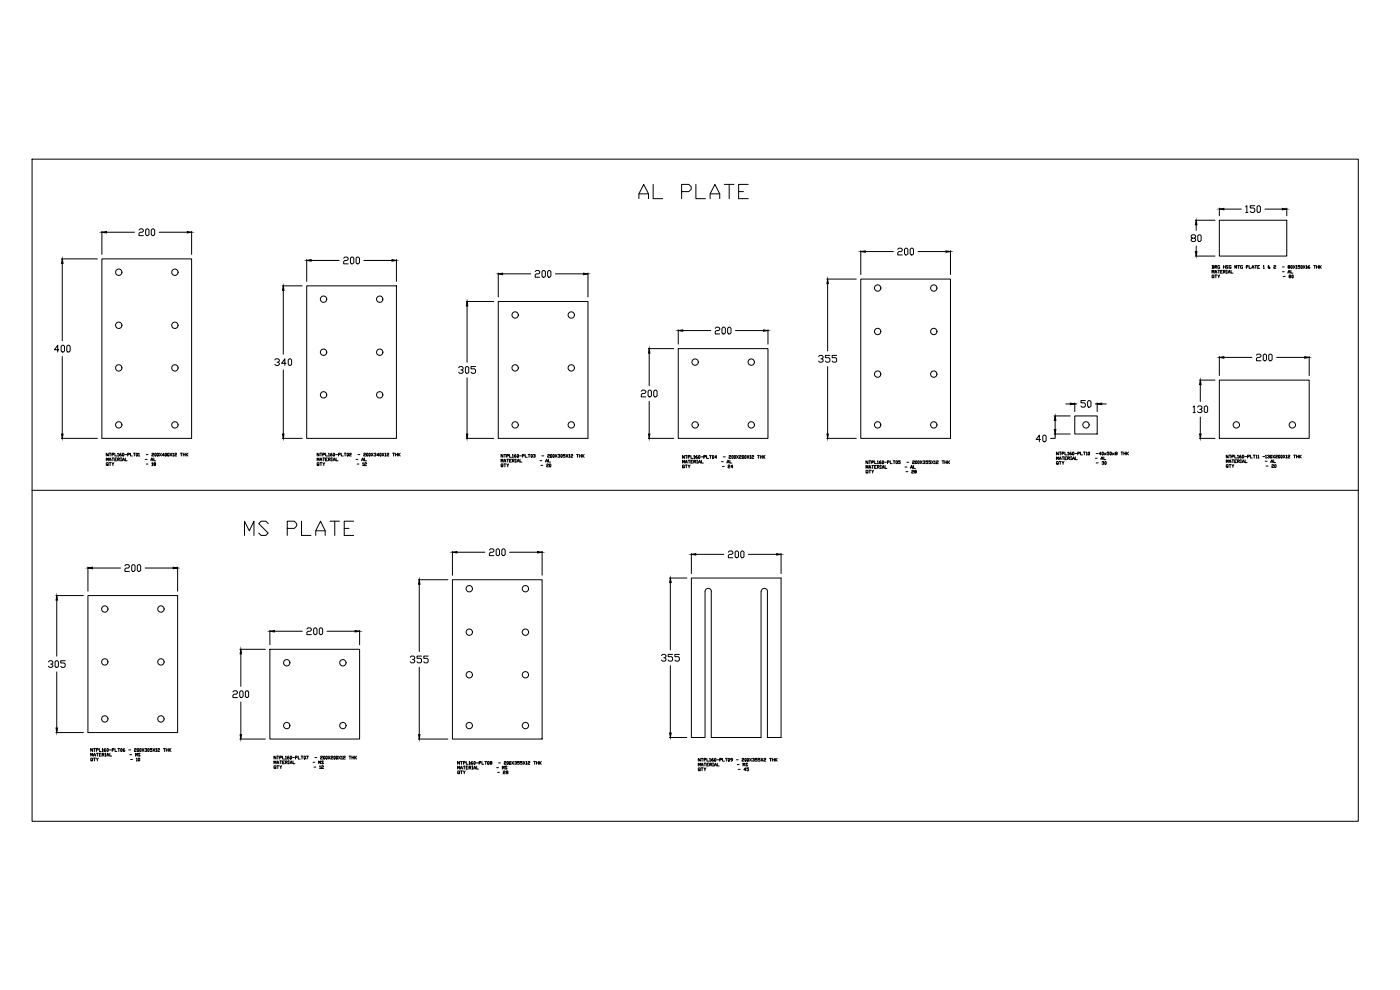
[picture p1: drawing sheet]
<svg xmlns="http://www.w3.org/2000/svg" width="420mm" height="297mm" viewBox="0 0 420 297" stroke-linecap="round" stroke-linejoin="round" font-family="sans-serif">
<defs><g id="words">
<g font-size="7.9">
<text x="190.5" y="60.7">AL PLATE</text>
<text x="72.3" y="161.9">MS PLATE</text>
</g>
</g></defs>
<!-- layer: 0 -->
<g fill="none" stroke="#000" stroke-width=".3">
<path d="M9.6 47.8h398v198.6h-398zM18.4 77.7h10.8M18.7 79v23.2M30.6 77.7h26.9v53.8h-26.9zM30.6 69.4v6.9M31.9 69.7h8.5M41.7 69l.4-.3h.6l.3 .3v.3l-.3 .4h-.6l-.4 .3v.7h1.3M43.7 69l.3-.3h.4l.3 .3v1.4l-.3 .3h-.4l-.3-.3zM45.4 69l.3-.3h.4l.3 .3v1.4l-.3 .3h-.4l-.3-.3zM47.8 69.7h8.4M57.5 69.4v6.9M92 77.9v6.5"/>
<path d="M93.4 78.1h8.4M103.1 77.5l.4-.4h.7l.3 .4v.3l-.3 .3h-.7l-.4 .4v.7h1.4M105.2 77.5l.3-.4h.3l.4 .4v1.3l-.4 .4h-.3l-.3-.4zM106.9 77.5l.3-.4h.3l.4 .4v1.3l-.4 .4h-.3l-.3-.4zM109.2 78.1h8.4M119 77.9v6.5M258.3 75.2v7.2M259.7 75.5h8.4M269.4 74.8l.4-.3h.6l.4 .3v.3l-.4 .4h-.6l-.4 .3v.7h1.4M271.5 74.8l.3-.3h.3l.4 .3v1.4l-.4 .3h-.3l-.3-.3zM273.5 74.5h.3l.4 .3v1.4l-.4 .3h-.3l-.4-.3v-1.4zM275.5 75.5h8.4"/>
<path d="M285.3 75.2v7.2M357.8 71.5l-.3-.4v-.3l.3-.4h.7l.3 .4v.3l-.3 .4h-.7l-.3 .3v.3l.3 .4h.7l.3-.4v-.3l-.3-.3M358.7 66.1h5.9M358.7 76.8h5.9M359 67.4v1.7M359 73.8v1.7M359.5 70.8l.3-.4h.3l.4 .4v1.3l-.4 .4h-.3l-.3-.4zM363.7 79.7l.6 .1-.1 .3M363.9 79.7v.8M365.9 66.1h20.3v10.7h-20.3zM365.9 62.4v2.3M366 79.7l-.5 .1 .1 .7h.4l-.1-.4"/>
<path d="M367.2 79.7v.8M367.3 62.7h5.2M367.8 79.7v.8M368.6 79.8h-.6l.6 .6h-.6M369.5 79.7l-.6 .1 .1 .7h.5l-.2-.4M371.4 79.7h.6M371.7 79.7v.8M372.9 79.7l-.6 .1v.6l.6 .1v-.4h-.2M373.9 62.1l.3-.4v2.1M373.9 63.8h.6M374.9 79.7v.8h.5M376.6 61.7h-1.4v.7h1l.4 .3v.7l-.4 .4h-.6l-.4-.4"/>
<path d="M376.6 79.7h.6M376.9 79.7v.8M377.2 62.1l.4-.4h.3l.4 .4v1.3l-.4 .4h-.3l-.4-.4zM378 79.7h-.5v.8h.5M379.2 79.8l.1-.1v.8M379.6 62.7h5.2M382.3 79.8h.6l-.6 .4v.3h.6M386.2 62.4v2.3M387.4 79.8h.4l-.1 .7-.3-.1zM388.1 79.7l.6 .8M388.7 79.7l-.6 .8M389 79.8l.1-.1v.8"/>
<path d="M390.1 79.7h-.5v.3l.5 .1-.1 .4-.4-.1M390.4 79.8h.4l-.1 .7-.3-.1zM391.1 79.7l.6 .8M391.7 79.7l-.6 .8M392 79.8l.1-.1v.8M393 79.7l-.5 .3v.4l.5 .1v-.4h-.5M394.3 79.7h.5M394.6 79.7v.8M395.1 79.7v.8M395.7 79.7v.8M396 79.7v.8M396.6 79.7l-.6 .4"/>
<path d="M84.7 85.8h6M85 87.1v19.2M92 85.8h27v45.7h-27zM139.9 90.5h8.3M140.2 91.8v16.9M149.5 90.5h27v41h-27zM149.5 81.9v7.2M150.8 82.2h8.5M160.6 81.5l.4-.3h.6l.4 .3v.3l-.4 .4h-.6l-.4 .3v.7h1.4M162.7 81.5l.3-.3h.3l.4 .3v1.3l-.4 .4h-.3l-.3-.4zM164.4 81.5l.3-.3 .6 .3v1.3l-.3 .4-.6-.4zM166.7 82.2h8.4"/>
<path d="M176.5 81.9v7.2M203.6 98.9v4.4M204.9 99.2h8.4M214.6 98.5l.4-.3h.7l.3 .3v.3l-.3 .4h-.7l-.4 .3v.7h1.4M216.7 98.5l.3-.3h.4l.3 .3v1.4l-.3 .3h-.4l-.3-.3zM218.4 98.5l.3-.3h.3l.4 .3v1.4l-.4 .3h-.3l-.3-.3zM220.7 99.2h8.4M230.5 98.9v4.4M248.1 83.7h8.9M248.4 85.1v20.2M258.3 83.7h27v47.8h-27zM363.7 82v-.9l.3 .6 .3-.6v.9"/>
<path d="M363.9 80.1l.4 .3-.6 .1M364 83.1v.3l-.3-.2 .2-.7 .4 .2-.1 .5 .1 .2M364.6 80.1h.5l.1-.3-.6-.1v.8M364.6 82l.3-.9 .3 .9M364.6 81.7h.6M364.6 82.5h.6M364.8 80.1l.4 .4M364.9 82.5v.9M365.5 82.5l.3 .9M365.5 81.1h.5M365.8 81.1v.9M366 82.5l-.2 .4"/>
<path d="M366.3 81.5h.3M366.9 81.1h-.6v.9h.6M367.2 81.5h.4l.2-.3-.6-.1v.9M367.2 80.1h.6M367.3 81.5l.5 .5M368 81.1h.3M368 82h.3M368.2 81.1v.9M368.6 82l.3-.9 .3 .9M368.6 81.7h.6M369.5 81.1v.9h.5M370.6 80.5v-.8l.3 .5 .3-.5v.8"/>
<path d="M374 80.1h.5l.1-.3-.6-.1v.8M375.7 80.5l.3-.8 .3 .8M375.7 80.2h.6M377.5 80.1h.2M379.2 80.5h.2M381.1 80.2l-.3 .3-.2-.1 .2-.4-.1-.3-.1 .3 .5 .5M384.9 80.1h.5M384.9 81.5h.5M385.1 82.9h.6M386.6 82l.3-.9 .3 .9M386.6 81.7h.6M386.7 80.1v-.4h.3l.2 .3-.5 .1-.1 .3 .4 .1 .2-.1-.2-.3"/>
<path d="M387 82.9v-.4h.3l.1 .3-.4 .1-.1 .3 .4 .2v-.5M387.4 81.1v.9h.6M387.8 82.5l.3 .2-.1 .7-.3-.2zM389 80.5h.3M392 80.5h.3M395.1 80.1h.6M396.1 80.1l.5 .4M17.7 104.9h-1.3l.9-1.3v2M18.3 103.9l.4-.3h.3l.4 .3v1.4l-.4 .3h-.3l-.4-.3zM18.7 107v23.2M20 103.9l.4-.3h.3l.4 .3v1.4l-.4 .3h-.3l-.4-.3zM82.5 108l.3-.3h.7l.3 .3v.3l-.3 .4h-.3"/>
<path d="M83.5 108.7l.3 .3-.3 .6h-.7l-.3-.3M85 111v19.2M85.8 109h-1.3l1-1.3v1.9M86.5 108l.3-.3h.4l.3 .3v1.3l-.3 .3h-.4l-.3-.3zM137.6 110.3l.4-.3h.7l.3 .3v.4l-.3 .3h-.4M138.7 111l.3 .3v.4l-.3 .3h-.7l-.4-.3M139.7 110.3l.3-.3h.3l.4 .3v1.4l-.4 .3h-.3l-.3-.3zM140.2 113.4v16.8M142.7 110h-1.3v.7h1l.3 .3v.7l-.3 .3h-.7l-.3-.3M192.5 117.4l.3-.3h.7l.3 .3v.3l-.3 .4h-.7l-.3 .3v.7h1.3M194.5 117.4l.3-.3h.4l.3 .3v1.3l-.3 .4h-.4l-.3-.4zM194.6 104.6h7.6"/>
<path d="M194.8 106v9.7M196.2 117.4l.3-.3h.4l.3 .3v1.3l-.3 .4h-.4l-.3-.4zM203.6 104.6h26.9v26.9h-26.9zM245.7 107l.3-.4h.7l.3 .4v.3l-.3 .4h-.3M246.7 107.7l.3 .3v.3l-.3 .4h-.7l-.3-.4M248.4 110v20.2M249.1 106.6h-1.4v.7h1l.4 .4v.6l-.4 .4h-.7l-.3-.4M251.1 106.6h-1.4v.7h1.1l.3 .4v.6l-.3 .4h-.7l-.4-.4M360 114h4.6M360.2 115.4v5M365.9 114h27v17.5h-27zM365.9 107v5.7"/>
<path d="M367.3 107.2h8.4M377.1 106.6l.3-.3h.7l.3 .3v.3l-.3 .3h-.7l-.3 .4v.6h1.3M379.1 106.6l.3-.3 .7 .3v1.3l-.3 .3h-.4l-.3-.3zM380.8 106.6l.3-.3 .7 .3v1.3l-.4 .3h-.3l-.3-.3zM383.1 107.2h8.5M392.9 107v5.7M18.4 131.5h10.8M31.9 138.3v-.9l.3 .6 .3-.6v.9M32.2 139.4l.1 .1-.2 .2-.2-.7 .4-.2 .2 .9M32.5 136v.8l-.6-.8v.8M32.7 138.3l.3-.9 .3 .9M32.7 136h.6"/>
<path d="M32.7 138h.6M32.7 138.8h.6M33 136v.8M33 138.8v.9M33.6 136.4h.5l.1-.3-.6-.1v.8M33.6 138.8l.3 .9M33.6 137.4h.6M33.9 137.4v.9M34.2 138.8l-.3 .4M34.5 136v.8h.5M34.5 137.8h.3M35 137.4h-.5v.9h.5"/>
<path d="M35.3 136.1l.1-.1v.8M35.3 137.8h.4l.2-.3-.6-.1v.9M35.3 136.8h.3M35.4 137.8l.5 .5M36.2 137.4h.3M36.2 138.3h.3M36.3 136l-.4 .3v.4l.4 .1v-.4h-.4M36.3 137.4v.9M36.8 136.1h.4l-.2 .7-.2-.1zM36.8 138.3l.2-.9 .3 .9M36.8 138h.5M37.4 136.4h.6"/>
<path d="M37.6 137.4v.9h.6M38.3 136.4h.4l.2-.3-.6-.1v.8M39.2 136v.8h.5M40 136h.6M40.3 136v.8M40.9 136.1h.4l-.1 .7-.3-.1zM41.6 136.1l.1-.1v.8M41.6 136.8h.3M43.6 137.8h.6M43.9 136.4h.5M43.9 139.2h.5M45.3 138.3l.3-.9 .3 .9"/>
<path d="M45.3 138h.6M45.6 136.1h.6l-.6 .5v.2h.6M45.6 139l.1-.2v.9M45.6 139.7h.3M46.2 137.4v.9h.5M46.3 139.2l-.1-.2 .4-.2 .1 .3-.5 .3 .1 .3 .4-.2-.1-.3M46.5 136.1h.4l-.2 .7-.2-.1zM47.1 136.1h.5l-.2 .7-.3-.1zM47.9 136l.5 .8M48.4 136l-.5 .8M49.3 136.6h-.6l.5-.6v.8M49.7 136l.3 .1-.2 .7-.2-.1z"/>
<path d="M50.3 136.1h.4l-.1 .7-.3-.1zM51 136l.6 .8M51.6 136l-.6 .8M51.9 136.1l.1-.1v.8M51.9 136.8h.2M52.4 136.1h.6l-.6 .5v.2h.6M54.1 136h.6M54.4 136v.8M55 136.4h.6M55 136v.8M55.6 136v.8M55.9 136v.8"/>
<path d="M56 136.4l.4 .4M56.4 136l-.5 .4M84.7 131.5h6M95.2 138.3v-.9l.2 .6 .3-.6v.9M95.4 139.4l.2 .1-.3 .2-.1-.7 .4-.2 .1 .9M95.7 136v.8l-.5-.8v.8M96 138.3l.3-.9 .3 .9M96 136h.6M96 138h.6M96 138.8h.6M96.3 136v.8M96.3 138.8v.9"/>
<path d="M96.9 136.4h.4l.2-.3-.6-.1v.8M96.9 138.8l.3 .9M96.9 137.4h.6M97.2 137.4v.9M97.5 138.8l-.3 .4M97.7 136v.8h.6M97.7 137.8h.3M98.3 137.4h-.6v.9h.6M98.6 136.1l.1-.1v.8M98.6 137.8h.4l.2-.3-.6-.1v.9M98.6 136.8h.3M98.7 137.8l.5 .5"/>
<path d="M99.5 137.4h.2M99.5 138.3h.2M99.6 136l-.4 .3v.4l.4 .1v-.4h-.4M99.6 137.4v.9M100 136.1h.4l-.1 .7-.3-.1zM100 138.3l.3-.9 .3 .9M100 138h.6M100.7 136.4h.6M100.9 137.4v.9h.5M101.6 136.4h.4l.2-.3-.6-.1v.8M102.4 136v.8h.6M103.3 136h.6"/>
<path d="M103.6 136v.8M104.2 136.1h.4l-.1 .7-.3-.1zM104.9 136.1h.5l-.5 .5v.2h.5M106.9 137.8h.5M107.2 139.2h.5M107.4 136.4h.6M108.6 138.3l.3-.9 .2 .9M108.6 138h.5M108.9 139l.1-.2v.9M108.9 139.7h.2M109.1 136.1h.6l-.6 .5v.2h.6M109.4 137.4v.9h.6"/>
<path d="M109.4 139l.5-.2 .1 .3-.6 .3v.3h.6M110 136.1h.4l-.1 .7-.3-.1zM110.7 136.1h.4l-.1 .7-.3-.1zM111.4 136l.6 .8M112 136l-.6 .8M112.3 136.1h.5l-.3 .3M112.7 136.4v.4l-.4-.1M113.7 136.6h-.6l.5-.6v.8M114 136.1h.4l-.1 .7-.3-.1zM114.7 136l.5 .8M115.2 136l-.5 .8M115.5 136.1l.2-.1v.8"/>
<path d="M115.5 136.8h.3M116.1 136.1h.6l-.6 .5v.2h.6M117.8 136h.6M118.1 136v.8M118.7 136.4h.6M118.7 136v.8M119.3 136v.8M119.5 136v.8M119.7 136.4l.4 .4M120.1 136l-.6 .4M139.9 131.5h8.3M150.4 138.6v-.8l.2 .5 .3-.5v.8"/>
<path d="M150.6 139.8l.2 .1-.3 .2-.1-.7 .4-.2 .1 .9M150.9 136.4v.8l-.5-.8v.8M151.2 138.6l.3-.8 .3 .8M151.2 136.4h.6M151.2 138.3h.6M151.2 139.2h.6M151.5 136.4v.8M151.5 139.2v.9M152.1 136.8h.4l.2-.3-.6-.1v.8M152.1 139.2l.3 .9M152.1 137.8h.6M152.4 137.8v.8"/>
<path d="M152.7 139.2l-.3 .4M152.9 136.4v.8h.6M152.9 138.2h.3M153.5 137.8h-.6v.8h.6M153.8 136.5l.1-.1v.8M153.8 138.2h.4l.2-.3-.6-.1v.8M153.8 137.2h.3M153.9 138.2l.5 .4M154.7 137.8h.2M154.7 138.6h.2M154.8 136.4l-.4 .3v.4h.5l-.1-.3h-.4M154.8 137.8v.8"/>
<path d="M155.2 136.5h.4l-.1 .7-.3-.1zM155.2 138.6l.3-.8 .3 .8M155.2 138.3h.6M155.9 136.8h.6M156.1 137.8v.8h.5M156.8 136.8h.4l.2-.3-.6-.1v.8M157.6 136.4v.8h.6M158.5 136.4h.6M158.8 136.4v.8M159.4 136.5h.4l-.1 .7-.3-.1zM160.1 136.5h.5l-.3 .3M160.5 136.8v.4l-.4-.1"/>
<path d="M162.1 138.2h.5M162.3 139.6h.6M162.6 136.8h.6M163.8 138.6l.3-.8 .3 .8M163.8 138.3h.6M164.1 139.4l.4-.2 .1 .3-.4 .1-.1 .5h.5M164.4 136.5h.5l-.1 .3-.4 .1v.3h.5M164.6 137.8v.8h.6M165 139.2l.3 .2-.1 .7-.3-.2zM165.2 136.5h.4l-.1 .7-.3-.1zM165.9 136.5h.4l-.1 .7-.3-.1zM166.6 136.4l.6 .8"/>
<path d="M167.2 136.4l-.6 .8M167.5 136.5h.5l-.3 .3M167.9 136.8v.4l-.4-.1M168.5 136.4l.3 .1-.2 .7-.3-.1zM169.6 136.4h-.5v.3l.5 .1-.1 .4-.4-.1M169.9 136.4l.5 .8M170.4 136.4l-.5 .8M170.7 136.5l.2-.1v.8M170.7 137.2h.3M171.3 136.5h.6l-.1 .3-.5 .1v.3h.6M173 136.4h.6M173.3 136.4v.8"/>
<path d="M173.9 136.8h.6M173.9 136.4v.8M174.5 136.4v.8M174.7 136.4v.8M174.9 136.8l.4 .4M175.3 136.4l-.6 .4M194.6 131.5h7.6M194.8 120.4v9.8M204.8 138.9v-.8l.3 .6 .3-.6v.8M205.4 136.7v.8l-.6-.8v.8M205.7 138.9l.3-.8 .2 .8M205.7 138.7h.5"/>
<path d="M205.7 136.7h.5M205.7 139.5h.5M206 136.7v.8M206 139.5v.9M206.5 137.1h.4l.2-.3-.6-.1v.8M206.5 139.5l.3 .9M206.5 138.1h.6M206.8 138.1v.8M207.1 139.5l-.3 .5M207.4 136.7v.8h.6M207.4 138.5h.3M208 138.1h-.6v.8h.6"/>
<path d="M208.2 136.8l.2-.1v.8M208.2 138.5h.5l.1-.3-.6-.1v.8M208.2 137.5h.3M208.4 138.5l.4 .4M209.1 138.1h.3M209.1 138.9h.3M209.2 136.7l-.4 .2v.5l.4 .1v-.4h-.4M209.2 138.1v.8M209.6 138.9l.3-.8 .3 .8M209.6 138.7h.6M209.8 136.7l.3 .1-.2 .7-.3-.1zM210.4 137.1h.5"/>
<path d="M210.5 138.1v.8h.6M211.2 137.1h.4l.2-.3-.6-.1v.8M212.1 136.7v.8h.6M213 136.7h.5M213.2 136.7v.8M213.9 136.7l.3 .1-.1 .7-.3-.1zM215.1 137.2h-.6l.4-.5v.8M216.5 138.5h.6M216.8 140h.6M217.1 137.1h.5M218.2 138.9l.3-.8 .3 .8M218.2 138.7h.6"/>
<path d="M218.5 139.7h.5l-.1 .3-.4 .1v.3h.5M218.8 136.8l.4-.1 .1 .2-.4 .2-.1 .4h.5M219 138.1v.8h.6M219.8 136.7l.3 .1-.2 .7-.3-.1zM220.5 136.7l.3 .1-.2 .7-.2-.1zM221 136.7l.6 .8M221.6 136.7l-.6 .8M221.9 136.8l.4-.1 .2 .2-.4 .2-.2 .4h.6M222.9 136.7l.3 .1-.1 .7-.3-.1zM223.6 136.7l.3 .1-.2 .7-.2-.1zM224.2 136.7l.6 .8M224.8 136.7l-.6 .8"/>
<path d="M225.1 136.8l.1-.1v.8M225.1 137.5h.2M225.6 136.8l.2-.1 .4 .1-.6 .4v.3h.6M227.3 136.7h.6M227.6 136.7v.8M228.2 137.1h.5M228.2 136.7v.8M228.7 136.7v.8M229 136.7v.8M229.2 137.1l.4 .4M229.6 136.7l-.6 .4M248.1 131.5h8.9"/>
<path d="M260.5 138.3v.8l-.6-.8v.8M260.8 138.3h.5M261 138.3v.8M261.6 138.7h.5l.1-.3-.6-.1v.8M261.6 139.7h.6M261.9 139.7v.8M262.5 138.3v.8h.5M263 139.7h-.5v.8h.5M263.3 138.4l.2-.1v.8M263.3 139.1h.3M264.2 139.7h.3M264.3 138.3l-.4 .3v.4l.4 .1v-.4h-.4"/>
<path d="M264.3 139.7v.8M264.9 138.3l.3 .1-.1 .7-.3-.1zM265.5 138.7h.5M265.6 139.7v.8h.6M266.3 138.7h.5l.1-.3-.6-.1v.8M267.2 138.3v.8h.6M268 138.3h.6M268.3 138.3v.8M268.9 138.4h.4l-.1 .7-.3-.1zM270.2 138.3h-.6v.3l.6 .1-.2 .4-.4-.1M272.2 138.7h.5M273.9 138.4h.6l-.6 .4v.3h.6"/>
<path d="M274.2 139.7v.8h.5M274.7 138.4h.5l-.2 .7-.3-.1zM275.4 138.4h.5l-.2 .7-.3-.1zM276.2 138.3l.5 .8M276.7 138.3l-.5 .8M277 138.4h.6l-.3 .3M277.4 138.7l.2 .1-.2 .3-.4-.1M278.4 138.3h-.5v.3l.5 .1-.1 .4-.4-.1M279.3 138.3h-.6v.3l.6 .1-.1 .4-.5-.1M279.6 138.3l.5 .8M280.1 138.3l-.5 .8M280.4 138.4l.2-.1v.8"/>
<path d="M280.4 139.1h.3M281 138.4h.6l-.2 .3-.4 .1v.3h.6M282.7 138.3h.6M283 138.3v.8M283.6 138.7h.6M283.6 138.3v.8M284.2 138.3v.8M284.4 138.3v.8M284.6 138.7l.4 .4M285 138.3l-.6 .4M312.3 131.9h-1.3l.9-1.3v1.9M312.9 130.9l.4-.3h.3l.4 .3v1.3l-.4 .3h-.3l-.4-.3z"/>
<path d="M316.4 124.8h4.8M316.4 130.2h4.8M316.7 130.2v1.3h-1.4M316.7 126.2v2.7M317 137.9v-.8l.3 .5 .3-.5v.8M317.3 139.1l.2 .1-.3 .1-.2-.7 .5-.1 .1 .8M317.6 135.6v.9l-.6-.9v.9M317.9 137.9l.3-.8 .2 .8M317.9 138.5h.5M317.9 135.6h.5M317.9 137.6h.5M318.2 135.6v.9"/>
<path d="M318.2 138.5v.8M318.7 136.1h.5l.1-.3-.6-.2v.9M318.7 138.5l.3 .8M318.7 137.1h.6M319 137.1v.8M319.3 138.5l-.3 .4M319.6 135.6v.9h.6M319.6 137.5h.3M319.8 121.2h1.4M320.2 137.1h-.6v.8h.6M320.4 135.8l.2-.2v.9M320.4 137.5h.5l.1-.3-.6-.1v.8"/>
<path d="M320.4 136.5h.3M320.6 137.5l.4 .4M321.3 137.1h.3M321.3 137.9h.3M321.5 135.6l-.5 .3v.5h.6l-.1-.3h-.5M321.5 137.1v.8M321.9 135.8h.4l-.1 .7-.3-.1zM321.9 137.9l.3-.8 .3 .8M321.9 137.6h.6M322.6 124.8h6.7v5.4h-6.7zM322.6 120.9v2.6M322.6 121.2h.5"/>
<path d="M322.6 136.1h.5M322.7 137.1v.8h.6M323.4 136.1h.5l.1-.3-.6-.2v.9M324.3 135.6v.9h.6M325.2 135.6h.5M325.4 135.6v.9M325.7 120.2h-1.3v.7h1l.3 .3v.6l-.3 .4h-.6l-.4-.4M326 135.8l.2-.2v.9M326 136.5h.3M326.4 120.5l.3-.3h.4l.3 .3v1.3l-.3 .4h-.4l-.3-.4zM326.6 135.8h.4l-.1 .7-.3-.1zM328.7 137.5h.6"/>
<path d="M328.8 121.2h.5M329 136.1h.6M329 138.9h.6M329.3 120.9v2.6M330.4 136.2h-.5l.4-.6v.9M330.4 137.9l.3-.8 .3 .8M330.4 137.6h.6M330.6 121.2h1.4M330.7 135.8h.4l-.1 .7-.3-.1zM330.7 138.6l.4-.1 .2 .3-.3 .1M331.1 138.9v.4l-.4-.1M331.3 137.1v.8h.6"/>
<path d="M331.4 135.9l.6 .6M331.7 138.5l.3 .1-.1 .7-.3-.1zM332 135.9l-.6 .6M332.8 135.6h-.5v.3l.5 .2-.1 .4-.4-.1M333.1 135.8h.5l-.2 .7-.3-.1zM333.9 135.9l.5 .6M334.4 135.9l-.5 .6M334.9 136.1l-.2-.2 .2-.3 .4 .2-.6 .4 .2 .3 .4-.1-.2-.3M336.4 135.6h.6M336.7 135.6v.9M337.3 136.1h.5M337.3 135.6v.9"/>
<path d="M337.8 135.6v.9M338.1 135.6v.9M338.3 136.1l.4 .4M338.7 135.6l-.6 .5M358.1 122.1l.3-.3v2M358.1 123.8h.6M359.4 122.1l.3-.3h.7l.3 .3v.4l-.3 .3h-.3M360 131.5h4.6M360.2 125.1v5.1M360.4 122.8l.3 .3v.4l-.3 .3h-.7l-.3-.3M361.4 122.1l.4-.3h.3l.3 .3v1.4l-.3 .3-.7-.3zM368 138.8v-.8l.3 .6 .3-.6v.8"/>
<path d="M368.3 140l.1 .1-.3 .2-.1-.8 .4-.1 .2 .9M368.6 136.6v.8l-.6-.8v.8M368.9 138.8l.3-.8 .2 .8M368.9 136.6h.5M368.9 138.6h.5M368.9 139.4h.5M369.2 136.6v.8M369.2 139.4v.9M369.7 137h.4l.2-.3-.6-.1v.8M369.7 139.4l.3 .9M369.7 138h.6M370 138v.8"/>
<path d="M370.3 139.4l-.3 .4M370.6 136.6v.8h.6M370.6 138.4h.3M371.2 138h-.6v.8h.6M371.4 136.7l.2-.1v.8M371.4 138.4h.4l.2-.3-.6-.1v.8M371.4 137.4h.3M371.6 138.4l.4 .4M372.3 138h.2M372.3 138.8h.2M372.4 136.6l-.4 .2v.4l.4 .2v-.4h-.4M372.4 138v.8"/>
<path d="M372.8 136.7h.5l-.2 .7-.3-.2zM372.8 138.8l.3-.8 .3 .8M372.8 138.6h.6M373.6 137h.5M373.7 138v.8h.6M374.4 137h.4l.2-.3-.6-.1v.8M375.3 136.6v.8h.5M376.1 136.6h.6M376.4 136.6v.8M377 136.7l.1-.1v.8M377 137.4h.2M377.5 136.7l.2-.1v.8"/>
<path d="M377.5 137.4h.3M379 137h.5M379.7 138.4h.6M379.8 136.7l.2-.1v.8M379.8 137.4h.3M380 139.8h.5M380.4 136.7h.6l-.3 .3M380.8 137v.4l-.4-.2M381.3 136.7h.4l-.2 .7-.2-.2zM381.4 138.8l.3-.8 .3 .8M381.4 138.6h.6M381.7 139.5h.5l-.1 .3-.4 .2v.3h.5"/>
<path d="M382 136.6l.5 .8M382.2 138v.8h.6M382.5 139.5h.5l-.2 .8-.3-.2zM382.5 136.6l-.5 .8M382.8 136.7h.6l-.1 .3-.5 .1v.3h.6M383.7 136.7h.4l-.1 .7-.3-.2zM384.4 136.7h.4l-.1 .7-.3-.2zM385.1 136.6l.6 .8M385.7 136.6l-.6 .8M386 136.7l.1-.1v.8M386 137.4h.3M386.5 136.7h.6l-.6 .4v.3h.6"/>
<path d="M388.3 136.6h.5M388.5 136.6v.8M389.1 137h.6M389.1 136.6v.8M389.7 136.6v.8M389.9 136.6v.8M390.1 137l.4 .4M390.5 136.6l-.6 .4M9.6 147.1h398M205.1 140.1l.1 .2-.3 .1-.1-.7 .4-.2 .2 .9M219.9 140.1h-.6l.5-.6v.9M259.9 140.5v-.8l.3 .6 .3-.6v.8"/>
<path d="M260.2 141.7v.2l-.3-.1v-.5l.4-.2 .2 .8M260.8 140.5l.2-.8 .3 .8M260.8 140.3h.5M260.8 141.1h.5M261 141.1v.8M261.6 141.1l.3 .8M262.2 141.1l-.3 .4M262.5 140.1h.3M263.3 140.1h.5l.1-.3-.6-.1v.8M263.5 140.1l.4 .4M264.2 140.5h.3M264.8 140.5l.3-.8 .2 .8"/>
<path d="M264.8 140.3h.5M271.6 140.1h.6M271.9 141.5h.6M273.3 140.5l.3-.8 .3 .8M273.3 140.3h.6M273.6 141.3l.4-.2 .2 .3-.5 .1-.1 .4h.6M274.6 141.5v-.4h.3l.1 .3-.4 .1-.1 .3 .4 .1v-.4M16.8 178.7h8.2M26.4 178.7h26.9v41.1h-26.9zM26.4 170.1v7.3M27.7 170.4h8.5M37.5 169.8l.3-.4h.7l.3 .4v.3l-.3 .3h-.7l-.3 .4v.7h1.3"/>
<path d="M39.5 169.8l.3-.4h.4l.3 .4v1.3l-.3 .4h-.4l-.3-.4zM41.2 169.8l.3-.4h.4l.3 .4v1.3l-.3 .4h-.4l-.3-.4zM43.6 170.4h8.4M53.3 170.1v7.3M125.5 173.9h8.9M125.8 175.3v20.2M135.8 173.9h26.9v47.8h-26.9zM135.8 165.4v7.2M137.1 165.7h8.4M146.9 165l.3-.3h.7l.3 .3v.4l-.3 .3h-.7l-.3 .3v.7h1.3M148.9 165l.3-.3h.4l.3 .3v1.4l-.3 .3h-.4l-.3-.3zM150.6 165l.3-.3h.4l.3 .3v1.4l-.3 .3h-.4l-.3-.3z"/>
<path d="M152.9 165.7h8.4M162.7 165.4v7.2M200.9 173.4h5.2M201.2 174.8v20.2M207.5 166.1v6M208.8 166.3h8.4M213.5 177.5v43.8h14.9v-43.8M213.5 177.5a.95 .95 0 0 0-1-1 .95 .95 0 0 0-.9 1v43.8h-4.1v-47.9h26.9v47.9h-4.1v-43.8a.93 .93 0 0 0-.9-1 .93 .93 0 0 0-1 1M218.6 165.7l.3-.4h.7l.3 .4v.3l-.3 .3h-.7l-.3 .4v.6h1.3M220.6 165.7l.4-.4h.3l.3 .4v1.3l-.3 .3h-.3l-.4-.3zM222.3 165.7l.3-.4 .7 .4v1.3l-.4 .3-.6-.3zM224.6 166.3h8.5"/>
<path d="M234.4 166.1v6M14.5 198.6l.4-.4h.7l.2 .7-.2 .4h-.4M15.6 199.3l.2 .3-.2 .6h-.7l-.4-.3M16.5 198.6l.4-.4h.3l.3 .4v1.3l-.3 .3h-.3l-.4-.3zM17 180v16.9M19.6 198.2h-1.4v.7h1l.4 .4v.6l-.4 .3h-.6l-.4-.3M72 194.8h7.6M72.3 196.2v9.8M81 194.8h26.9v26.9h-26.9zM81 189.1v4.4M82.4 189.4h8.3M92.1 188.7l.3-.3h.7l.3 .3v.4l-.3 .3h-.7l-.3 .3v.7h1.3"/>
<path d="M94.1 188.7l.4-.3h.3l.3 .3v1.4l-.3 .3h-.3l-.4-.3zM95.8 188.7l.4-.3h.3l.3 .3v1.4l-.3 .3h-.3l-.4-.3zM98.1 189.4h8.5M107.9 189.1v4.4M123.1 197.2l.4-.3h.6l.4 .3v.3l-.4 .4h-.3M124.1 197.9l.4 .3v.3l-.4 .4h-.6l-.4-.4M126.5 196.9h-1.3v.6h1l.3 .4v.6l-.3 .4h-.7l-.3-.4M128.5 196.9h-1.3v.6h1l.3 .4v.6l-.3 .4h-.7l-.3-.4M198.5 196.7l.4-.4h.6l.4 .4v.3l-.4 .4h-.3M199.5 197.4l.4 .3v.3l-.4 .4h-.6l-.4-.4M201.2 199.7v20.2M201.9 196.3h-1.4v.7h1l.4 .4v.6l-.4 .4h-.7l-.3-.4"/>
<path d="M203.9 196.3h-1.4v.7h1.1l.3 .4v.6l-.3 .4h-.7l-.4-.4M16.8 219.8h8.2M17 201.6v16.8M69.9 207.6l.3-.3h.7l.4 .3v.3l-.4 .4h-.7l-.3 .3v.7h1.4M71.9 207.6l.4-.3h.3l.4 .3v1.4l-.4 .3h-.3l-.4-.3zM72.3 210.7v9.7M73.6 207.6l.4-.3h.3l.3 .3v1.4l-.3 .3h-.3l-.4-.3zM125.8 200.2v20.2M27.2 226.9v-.9l.3 .6 .3-.6v.9M27.5 228v.3l-.3-.1 .2-.7 .4 .1-.1 .6 .1 .1M27.8 224.6v.9l-.6-.9v.9M28.1 226.9l.3-.9 .3 .9"/>
<path d="M28.1 224.6h.6M28.1 226.6h.6M28.1 227.5h.6M28.4 224.6v.9M28.4 227.5v.8M28.9 225h.5l.1-.3-.6-.1v.9M28.9 227.5l.3 .8M28.9 226h.6M29.2 226v.9M29.5 227.5l-.3 .4M29.8 224.6v.9h.6M29.8 226.4h.3"/>
<path d="M30.4 226h-.6v.9h.6M30.7 224.7l.1-.1v.9M30.7 226.4h.4l.1-.3-.5-.1v.9M30.7 225.5h.3M30.8 226.4l.4 .5M31.5 226h.3M31.5 226.9h.3M31.6 224.6l-.4 .3v.4l.4 .2 .2-.3-.6-.2M31.6 226v.9M32.1 226.9l.3-.9 .3 .9M32.1 226.6h.6M32.2 224.6l.3 .1-.1 .8-.3-.2z"/>
<path d="M32.8 225h.6M32.9 226v.9h.6M33.7 225h.4l.1-.3-.5-.1v.9M34.5 224.6v.9h.6M35.4 224.6h.5M35.7 224.6v.9M36.2 224.7l.2-.1 .2 .1-.1 .8-.3-.2zM37.4 224.6l-.5 .3v.4l.5 .2v-.5h-.5M38.6 225h.6M38.9 226.4h.6M39.2 227.9h.6M40.4 224.7l.4-.1 .1 .3-.4 .1-.1 .5h.5"/>
<path d="M40.7 226.9v-.9l.2 .6 .3-.6v.9M40.9 227.6l.2-.1v.8M40.9 228.3h.3M41.3 224.6l.3 .1-.1 .8-.3-.2zM41.5 227.6h.4l-.1 .7-.3-.1zM42.1 224.6l.2 .1-.1 .8-.3-.2zM42.1 226.1h-.6l.6 .6h-.6M42.6 224.6l.6 .9M43.2 224.6l-.6 .9M43.5 224.7l.4-.1 .1 .3-.2 .1M43.9 225v.5l-.4-.2M44.5 224.6l.3 .1-.2 .8-.3-.2z"/>
<path d="M45.6 224.6h-.5v.3l.5 .1-.1 .5-.4-.2M45.9 224.6l.6 .9M46.5 224.6l-.6 .9M46.8 224.7l.1-.1v.9M46.8 225.5h.2M47.3 224.7l.5-.1 .1 .3-.4 .1-.2 .5h.6M49 224.6h.6M49.3 224.6v.9M49.9 225h.6M49.9 224.6v.9M50.5 224.6v.9M50.8 224.6v.9"/>
<path d="M50.9 225l.4 .5M51.3 224.6l-.5 .4M72 221.7h7.6M82.2 229.2v-.9l.3 .6 .3-.6v.9M82.5 230.3l.2 .2-.2 .1-.3-.1v-.6l.5-.2 .1 .9M82.8 226.9v.9l-.6-.9v.9M83.1 229.2l.3-.9 .3 .9M83.1 226.9h.6M83.1 228.9h.6M83.1 229.7h.6M83.4 226.9v.9M83.4 229.7v.9"/>
<path d="M84 227.3h.4l.1-.3-.5-.1v.9M84 229.7l.3 .9M84 228.3h.5M84.3 228.3v.9M84.5 229.7l-.2 .5M84.8 226.9v.9h.6M84.8 228.7h.3M85.4 228.3h-.6v.9h.6M85.7 227l.1-.1v.9M85.7 228.7h.4l.1-.3-.5-.1v.9M85.7 227.8h.3M85.8 228.7l.4 .5"/>
<path d="M86.5 228.3h.3M86.5 229.2h.3M86.7 226.9l-.5 .3v.4l.5 .2v-.5h-.5M86.7 228.3v.9M87.1 229.2l.3-.9 .2 .9M87.1 228.9h.5M87.2 226.9l.3 .1-.1 .8-.3-.2zM87.8 227.3h.6M87.9 228.3v.9h.6M88.7 227.3h.4l.1-.3-.5-.1v.9M89.5 226.9v.9h.6M90.4 226.9h.5"/>
<path d="M90.6 226.9v.9M91.4 226.9l.3 .1-.2 .8-.3-.2zM91.9 226.9h.6l-.4 .9M94 228.7h.5M94.2 230.2h.6M94.5 227.3h.6M95.6 229.2v-.9l.3 .6 .3-.6v.9M95.9 229.9l.2-.2v.9M95.9 230.6h.3M96.2 227l.5-.1 .1 .3-.6 .3v.3h.6M96.5 229.9h.6l-.6 .4v.3h.6M97.1 228.4h-.6l.6 .6h-.6"/>
<path d="M97.2 226.9l.3 .1-.2 .8-.2-.2zM97.8 227l.1-.1 .3 .1-.1 .8-.3-.2zM98.5 226.9l.6 .9M99.1 226.9l-.6 .9M99.3 227l.5-.1 .1 .3-.6 .3v.3h.6M100.3 226.9l.3 .1-.1 .8-.3-.2zM101.1 226.9l.3 .1-.2 .8-.3-.2zM101.6 226.9l.6 .9M102.2 226.9l-.6 .9M102.5 227l.1-.1v.9M102.5 227.8h.3M103.1 227l.4-.1 .1 .3-.4 .1-.1 .5h.5"/>
<path d="M104.7 226.9h.6M105 226.9v.9M105.6 227.3h.6M105.6 226.9v.9M106.2 226.9v.9M106.5 226.9v.9M106.6 227.3l.4 .5M107 226.9l-.5 .4M125.5 221.7h8.9M137.3 230.8v-.9l.3 .6 .3-.6v.9M137.6 231.9v.3l-.3-.2 .2-.7 .4 .2-.1 .5 .1 .2M137.9 228.5v.8l-.6-.8v.8"/>
<path d="M138.2 230.8l.3-.9 .3 .9M138.2 228.5h.6M138.2 230.5h.6M138.2 231.3h.6M138.5 228.5v.8M138.5 231.3v.9M139.1 228.9h.4l.1-.3-.5-.1v.8M139.1 231.3l.2 .9M139.1 229.9h.5M139.3 229.9v.9M139.6 231.3l-.3 .4M139.9 228.5v.8h.6"/>
<path d="M139.9 230.3h.3M140.5 229.9h-.6v.9h.6M140.8 228.6l.1-.1v.8M140.8 230.3h.4v-.4h-.4v.9M140.8 229.3h.3M140.9 230.3l.4 .5M141.6 229.9h.3M141.6 230.8h.3M141.8 228.5l-.5 .3v.4l.5 .1v-.4h-.5M141.8 229.9v.9M142.2 228.6h.4l-.1 .7-.3-.1zM142.2 230.8l.3-.9 .3 .9"/>
<path d="M142.2 230.5h.6M142.9 228.9h.6M143.1 229.9v.9h.5M143.8 228.9h.4l.1-.3-.5-.1v.8M144.6 228.5v.8h.6M145.5 228.5h.6M145.8 228.5v.8M146.3 228.6h.4l-.1 .7-.3-.1zM147.2 228.9v-.4h.3l.1 .3-.4 .1-.2 .3 .5 .1 .1-.1-.1-.3M149 230.3h.6M149.3 231.7h.6M149.6 228.9h.6"/>
<path d="M150.8 230.8v-.9l.2 .6 .3-.6v.9M151 231.5l.2-.2 .4 .2-.6 .4v.3h.6M151.3 228.6h.6l-.6 .4v.3h.6M152 231.7v-.4h.3l.2 .3-.5 .1-.1 .3 .4 .2v-.5M152.2 228.6h.4l-.1 .7-.3-.1zM152.2 230l-.2-.1-.4 .1 .6 .6-.2 .2-.4-.2M152.9 228.6h.4l-.1 .7-.3-.1zM153.6 228.5l.5 .8M154.1 228.5l-.5 .8M154.4 228.6h.6l-.3 .3M154.9 228.9l.1 .1-.1 .3-.5-.1M155.9 228.5h-.6v.3l.6 .1-.2 .4-.4-.1"/>
<path d="M156.7 228.5h-.5v.3l.5 .1-.1 .4-.4-.1M157 228.5l.6 .8M157.6 228.5l-.6 .8M157.9 228.6l.1-.1v.8M157.9 229.3h.3M158.4 228.6h.6l-.1 .3-.5 .1v.3h.6M160.2 228.5h.5M160.5 228.5v.8M161 228.9h.6M161 228.5v.8M161.6 228.5v.8M161.9 228.5v.8"/>
<path d="M162 228.9l.4 .4M162.4 228.5l-.5 .4M200.9 221.3h5.2M209.6 229.8v-.8l.3 .5 .3-.5v.8M209.9 231l.1 .1-.3 .2-.1-.2 .1-.7 .5 .1-.2 .6 .2 .2M210.2 227.5v.9l-.6-.9v.9M210.4 229.8l.3-.8 .3 .8M210.4 227.5h.6M210.4 229.5h.6M210.4 230.4h.6M210.7 227.5v.9M210.7 230.4v.9"/>
<path d="M211.3 228h.4l.2-.3-.6-.2v.9M211.3 230.4l.3 .9M211.3 229h.6M211.6 229v.8M211.9 230.4l-.3 .4M212.1 227.5v.9h.6M212.1 229.4h.3M212.7 229h-.6v.8h.6M213 227.7l.1-.2v.9M213 229.4h.4l.2-.3-.6-.1v.8M213 228.4h.3M213.1 229.4l.5 .4"/>
<path d="M213.8 229h.3M213.8 229.8h.3M214 227.5l-.4 .3v.5l.4 .1v-.4h-.4M214 229v.8M214.4 227.7h.5l-.2 .7-.3-.1zM214.4 229.8l.3-.8 .3 .8M214.4 229.5h.6M215.2 228h.5M215.3 229v.8h.5M216 228h.4l.1-.3-.5-.2v.9M216.8 227.5v.9h.6M217.7 227.5h.6"/>
<path d="M218 227.5v.9M218.5 227.7h.5l-.2 .7-.3-.1zM219.9 228h-.5l-.1-.3h.6v.4l-.5 .3M221 228h.5M221.2 229.4h.6M221.5 230.8h.6M222.7 227.7h.5l-.5 .4v.3h.5M223 229.8v-.8l.2 .5 .3-.5v.8M223.5 227.7h.5l-.2 .7-.3-.1zM223.8 231h-.6l.5-.6v.9M224.3 227.7h.4l-.1 .7-.3-.1zM224.4 229.1h-.6l.6 .6h-.6"/>
<path d="M224.7 230.4h-.6v.3l.6 .1-.1 .5-.5-.2M225 227.5l.5 .9M225.5 227.5l-.5 .9M225.8 227.7h.6l-.3 .3M226.2 228l.2 .1-.2 .3-.4-.1M227.3 227.5h-.6v.3l.6 .2-.2 .4-.4-.1M228.1 227.5h-.6v.3l.6 .2-.1 .4-.5-.1M228.4 227.5l.6 .9M229 227.5l-.6 .9M229.2 227.7h.6l-.6 .4v.3h.6M230.9 227.5h.6M231.2 227.5v.9"/>
<path d="M231.8 228h.6M231.8 227.5v.9M232.4 227.5v.9M232.7 227.5v.9M232.8 228l.4 .4M233.2 227.5l-.5 .5"/>
<circle cx="35.6" cy="97.6" r=".95"/>
<circle cx="35.6" cy="81.7" r=".95"/>
<circle cx="52.5" cy="81.7" r=".95"/>
<circle cx="52.5" cy="97.6" r=".95"/>
<circle cx="97.1" cy="89.8" r=".95"/>
<circle cx="114" cy="89.8" r=".95"/>
<circle cx="154.6" cy="94.5" r=".95"/>
<circle cx="171.4" cy="94.5" r=".95"/>
<circle cx="263.4" cy="99.5" r=".95"/>
<circle cx="263.4" cy="86.4" r=".95"/>
<circle cx="280.2" cy="99.5" r=".95"/>
<circle cx="280.2" cy="86.4" r=".95"/>
<circle cx="35.6" cy="110.4" r=".95"/>
<circle cx="52.5" cy="110.4" r=".95"/>
<circle cx="97.1" cy="118.5" r=".95"/>
<circle cx="97.1" cy="105.7" r=".95"/>
<circle cx="114" cy="118.5" r=".95"/>
<circle cx="114" cy="105.7" r=".95"/>
<circle cx="154.6" cy="110.4" r=".95"/>
<circle cx="171.4" cy="110.4" r=".95"/>
<circle cx="208.6" cy="108.6" r=".95"/>
<circle cx="225.5" cy="108.6" r=".95"/>
<circle cx="263.4" cy="112.2" r=".95"/>
<circle cx="280.2" cy="112.2" r=".95"/>
<circle cx="35.6" cy="127.5" r=".95"/>
<circle cx="52.5" cy="127.5" r=".95"/>
<circle cx="154.6" cy="127.5" r=".95"/>
<circle cx="171.4" cy="127.5" r=".95"/>
<circle cx="208.6" cy="127.5" r=".95"/>
<circle cx="225.5" cy="127.5" r=".95"/>
<circle cx="263.4" cy="127.5" r=".95"/>
<circle cx="280.2" cy="127.5" r=".95"/>
<circle cx="325.9" cy="127.5" r=".95"/>
<circle cx="371" cy="127.5" r=".95"/>
<circle cx="387.9" cy="127.5" r=".95"/>
<circle cx="140.8" cy="176.6" r=".95"/>
<circle cx="157.7" cy="176.6" r=".95"/>
<circle cx="31.4" cy="182.7" r=".95"/>
<circle cx="31.4" cy="198.6" r=".95"/>
<circle cx="48.3" cy="182.7" r=".95"/>
<circle cx="48.3" cy="198.6" r=".95"/>
<circle cx="86.1" cy="198.9" r=".95"/>
<circle cx="102.9" cy="198.9" r=".95"/>
<circle cx="140.8" cy="189.7" r=".95"/>
<circle cx="157.7" cy="189.7" r=".95"/>
<circle cx="31.4" cy="215.7" r=".95"/>
<circle cx="48.3" cy="215.7" r=".95"/>
<circle cx="86.1" cy="217.7" r=".95"/>
<circle cx="102.9" cy="217.7" r=".95"/>
<circle cx="140.8" cy="202.5" r=".95"/>
<circle cx="140.8" cy="217.7" r=".95"/>
<circle cx="157.7" cy="202.5" r=".95"/>
<circle cx="157.7" cy="217.7" r=".95"/>
</g>
<g fill="#000" stroke="#000" stroke-width=".3">
<path d="M18.7 77.7l.2 1.3h-.4zM30.6 69.7l1.3-.2v.4zM56.2 69.5l1.3 .2-1.3 .2zM92 78.1l1.4-.2v.5zM117.6 77.9l1.4 .2-1.4 .3zM258.3 75.5l1.4-.2v.4zM283.9 75.3l1.4 .2-1.4 .2zM359 66.1l.2 1.3h-.5zM358.7 75.5h.5l-.2 1.3zM365.9 62.7l1.4-.2v.4zM384.8 62.5l1.4 .2-1.4 .2zM85 85.8l.2 1.3h-.4z"/>
<path d="M140.2 90.5l.2 1.3h-.4zM149.5 82.2l1.3-.2v.4zM175.1 82l1.4 .2-1.4 .2zM203.6 99.2l1.3-.2v.4zM229.1 99l1.4 .2-1.4 .2zM248.4 83.7l.2 1.4h-.4zM194.8 104.6l.2 1.4h-.4zM360.2 114l.3 1.4h-.5zM365.9 107.2l1.4-.2v.5zM391.6 107l1.3 .2-1.3 .3zM18.5 130.2h.4l-.2 1.3zM84.8 130.2h.4l-.2 1.3z"/>
<path d="M140 130.2h.4l-.2 1.3zM194.6 130.2h.4l-.2 1.3zM248.2 130.2h.4l-.2 1.3zM316.7 124.8l.2 1.4h-.5zM316.4 128.9h.5l-.2 1.3zM321.2 120.9l1.4 .3-1.4 .2zM329.3 121.2l1.3-.3v.5zM360 130.2h.5l-.3 1.3zM26.4 170.4l1.3-.2v.4zM52 170.2l1.3 .2-1.3 .2zM125.8 173.9l.2 1.4h-.4zM135.8 165.7l1.3-.2v.4z"/>
<path d="M161.3 165.5l1.4 .2-1.4 .2zM201.2 173.4l.2 1.4h-.4zM207.5 166.3l1.3-.2v.4zM233.1 166.1l1.3 .2-1.3 .2zM17 178.7l.3 1.3h-.5zM72.3 194.8l.2 1.4h-.4zM81 189.4l1.4-.2v.4zM106.6 189.2l1.3 .2-1.3 .2zM16.8 218.4h.5l-.3 1.4zM201 219.9h.4l-.2 1.4zM72.1 220.4h.4l-.2 1.3zM125.6 220.4h.4l-.2 1.3z"/>
</g>
<use href="#words"/>
</svg>
